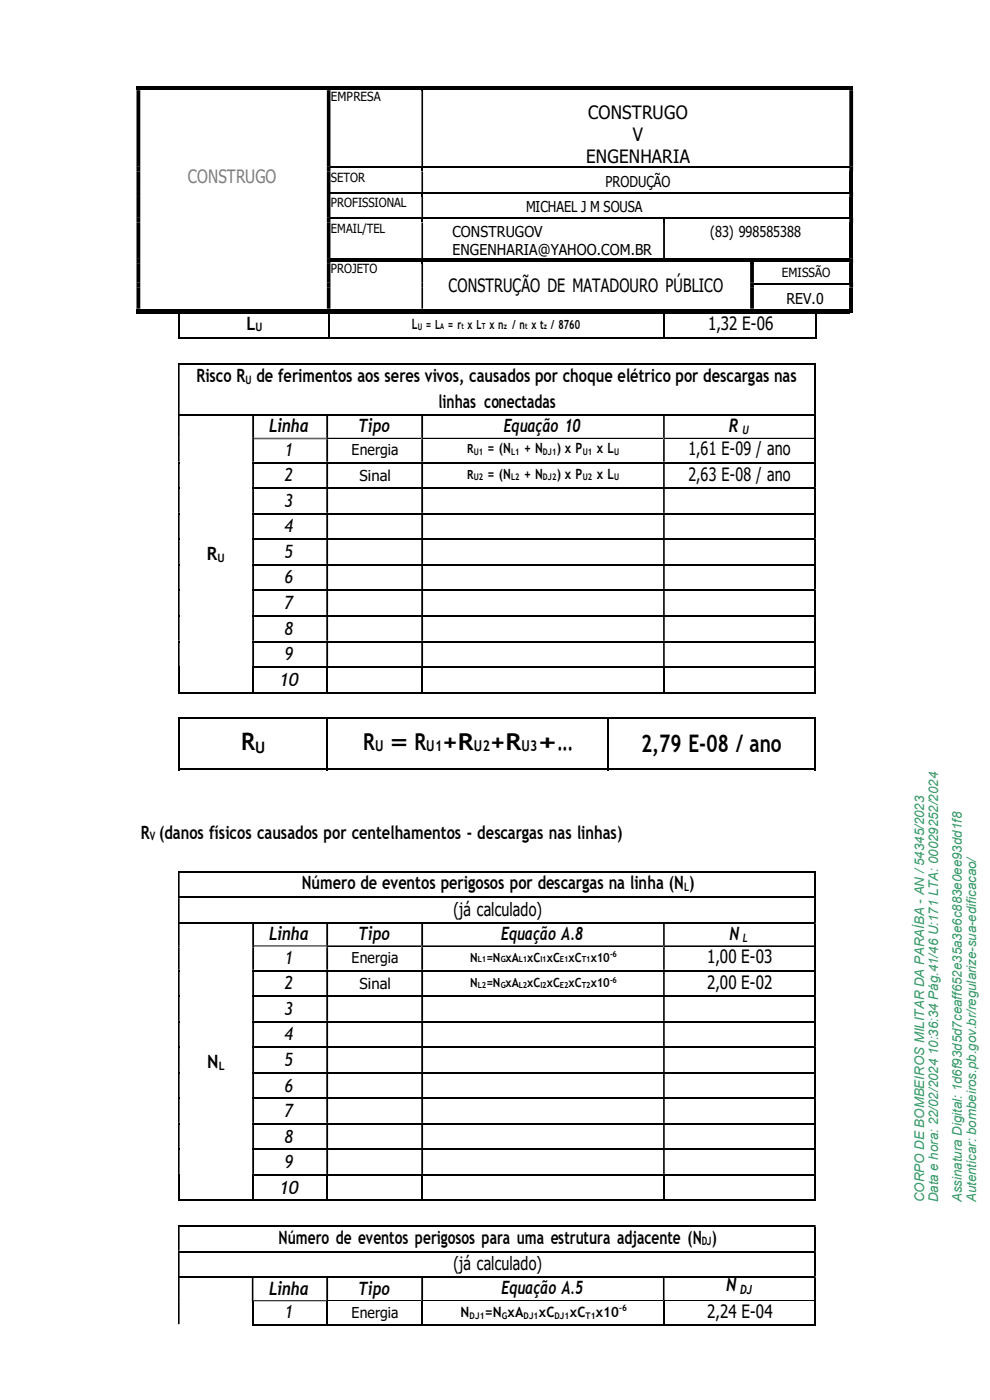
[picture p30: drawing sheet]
<svg xmlns="http://www.w3.org/2000/svg" width="210mm" height="297mm" viewBox="0 0 210 297" stroke-linecap="round" stroke-linejoin="round" font-family="sans-serif">
<defs><g id="words">
<g font-size="5.1">
<text x="51.2" y="159.2">R</text>
<text x="136" y="159.5">2,79 E-08 / ano</text>
</g>
<text font-size="5" x="77" y="159.1">R = R +R +R +...</text>
<g font-size="3.9">
<text x="124.8" y="25.1">CONSTRUGO</text>
<text x="134.3" y="29.8">V</text>
<text x="124.3" y="34.5">ENGENHARIA</text>
<text x="95.1" y="61.8">CONSTRUÇÃO DE MATADOURO PÚBLICO</text>
<text x="52.3" y="70">L</text>
<text x="150.2" y="70.1">1,32 E-06</text>
<text x="41.7" y="81.1">Risco R de ferimentos aos seres vivos, causados por choque elétrico por descargas nas</text>
<text x="93" y="86.6">linhas conectadas</text>
<text x="57.1" y="91.7">Linha</text>
<text x="75.9" y="91.7">Tipo</text>
<text x="106.8" y="91.7">Equação 10</text>
<text x="154.6" y="91.7">R</text>
<text x="60.4" y="96.7">1</text>
<text x="146.1" y="96.6">1,61 E-09 / ano</text>
<text x="146.1" y="101.9">2,63 E-08 / ano</text>
<text x="60.4" y="102.1">2</text>
<text x="60.4" y="107.5">3</text>
<text x="60.4" y="112.9">4</text>
<text x="43.9" y="118.8">R</text>
<text x="60.4" y="118.4">5</text>
<text x="60.4" y="123.8">6</text>
<text x="60.4" y="129.2">7</text>
<text x="60.4" y="134.7">8</text>
<text x="60.4" y="140.1">9</text>
<text x="59.2" y="145.5">10</text>
<text x="29.8" y="178">R (danos físicos causados por centelhamentos - descargas nas linhas)</text>
<text x="64" y="188.6">Número de eventos perigosos por descargas na linha (N )</text>
<text x="96.2" y="194.2">(já calculado)</text>
<text x="57.1" y="199.5">Linha</text>
<text x="75.9" y="199.5">Tipo</text>
<text x="106.3" y="199.4">Equação A.8</text>
<text x="154.7" y="199.5">N</text>
<text x="60.4" y="204.5">1</text>
<text x="60.4" y="209.9">2</text>
<text x="150" y="204.4">1,00 E-03</text>
<text x="150" y="209.7">2,00 E-02</text>
<text x="60.4" y="215.3">3</text>
<text x="60.4" y="220.7">4</text>
<text x="43.9" y="226.6">N</text>
<text x="60.4" y="226.1">5</text>
<text x="60.4" y="231.6">6</text>
<text x="60.4" y="237">7</text>
<text x="60.4" y="242.4">8</text>
<text x="60.4" y="247.8">9</text>
<text x="59.2" y="253.2">10</text>
<text x="59.1" y="263.8">Número de eventos perigosos para uma estrutura adjacente (N )</text>
<text x="96.2" y="269.4">(já calculado)</text>
<text x="57.1" y="274.7">Linha</text>
<text x="75.9" y="274.7">Tipo</text>
<text x="106.4" y="274.6">Equação A.5</text>
<text x="154.1" y="273.9">N</text>
<text x="60.4" y="279.7">1</text>
<text x="150" y="279.6">2,24 E-04</text>
</g>
<text font-size="3.9" fill="#7f7f7f" x="39.9" y="38.9">CONSTRUGO</text>
<text font-size="3.3" x="54.1" y="159.8">U</text>
<g font-size="3.2">
<text x="128.5" y="39.6">PRODUÇÃO</text>
<text x="111.6" y="45">MICHAEL J M SOUSA</text>
<text x="96" y="50.2">CONSTRUGOV</text>
<text x="150.7" y="50.2">(83) 998585388</text>
<text x="96" y="54">ENGENHARIA@YAHOO.COM.BR</text>
<text x="166.8" y="64.4">REV.0</text>
<text x="74.6" y="96.6">Energia</text>
<text x="76.3" y="102">Sinal</text>
<text x="79.6" y="159.4">U</text>
<text x="90.4" y="159.4">U1</text>
<text x="100.5" y="159.4">U2</text>
<text x="110.7" y="159.4">U3</text>
<text x="74.6" y="204.4">Energia</text>
<text x="76.3" y="209.8">Sinal</text>
<text x="74.6" y="279.6">Energia</text>
</g>
<g font-size="3">
<text x="87.4" y="69.7">L</text>
<text x="103.4" y="96.1">= (N</text>
<text x="103.4" y="101.5">= (N</text>
<text x="111.2" y="96.1">+ N</text>
<text x="111.2" y="101.5">+ N</text>
<text x="118.2" y="96.1">) x P</text>
<text x="118.2" y="101.5">) x P</text>
<text x="126.6" y="96.1">x L</text>
<text x="126.6" y="101.5">x L</text>
<text x="97.7" y="279.5">N</text>
<text x="102.9" y="279.5">=N xA</text>
<text x="114.3" y="279.5">xC</text>
<text x="120.9" y="279.5">xC</text>
<text x="126.4" y="279.5">x10</text>
</g>
<g font-size="2.8" fill="#396">
<text x="196" y="255.1" transform="rotate(-90 196 255.1)">CORPO DE BOMBEIROS MILITAR DA PARAÍBA - AN / 54345/2023</text>
<text x="199.1" y="255.1" transform="rotate(-90 199.1 255.1)">Data e hora: 22/02/2024 10:36:34 Pág.41/46 U:171 LTA: 00029252/2024</text>
<text x="204" y="255.1" transform="rotate(-90 204 255.1)">Assinatura Digital: 1d6f93d5d7ceaff652e35a3e6c883e0ee93dd1f8</text>
<text x="207.1" y="255.1" transform="rotate(-90 207.1 255.1)">Autenticar: bombeiros.pb.gov.br/regularize-sua-edificacao/</text>
</g>
<g font-size="2.7">
<text x="70.2" y="21.4">EMPRESA</text>
<text x="70.2" y="38.6">SETOR</text>
<text x="70.2" y="44">PROFISSIONAL</text>
<text x="70.2" y="49.4">EMAIL/TEL</text>
<text x="70.2" y="58">PROJETO</text>
<text x="165.9" y="58.7">EMISSÃO</text>
<text x="90.3" y="69.7">= L = r x L x n / n x t / 8760</text>
<text x="99.1" y="96.1">R</text>
<text x="99.1" y="101.5">R</text>
<text x="99.7" y="204">N</text>
<text x="99.7" y="209.4">N</text>
<text x="103.2" y="204">=N xA xC xC xC</text>
<text x="103.2" y="209.4">=N xA xC xC xC</text>
<text x="125.3" y="204">x10</text>
<text x="125.3" y="209.4">x10</text>
<text x="157" y="274.6">DJ</text>
</g>
<g font-size="2.5">
<text x="54.2" y="70.3">U</text>
<text x="52.1" y="81.4">U</text>
<text x="157.5" y="92">U</text>
<text x="46.1" y="119.2">U</text>
<text x="31.7" y="178.3">V</text>
<text x="145.1" y="189">L</text>
<text x="157.6" y="199.8">L</text>
<text x="46.4" y="226.9">L</text>
<text x="148.9" y="264.2">DJ</text>
</g>
<g font-size="1.9">
<text x="88.6" y="70.1">U</text>
<text x="100.5" y="96.4">U1</text>
<text x="100.5" y="101.9">U2</text>
<text x="108.4" y="96.4">L1</text>
<text x="108.4" y="101.9">L2</text>
<text x="115.2" y="96.4">DJ1</text>
<text x="115.2" y="101.9">DJ2</text>
<text x="123.7" y="96.4">U1</text>
<text x="123.7" y="101.9">U2</text>
<text x="130.3" y="96.4">U</text>
<text x="130.3" y="101.9">U</text>
<text x="99.6" y="279.8">DJ1</text>
<text x="106.5" y="279.8">G</text>
<text x="111.1" y="279.8">DJ1</text>
<text x="117.6" y="279.8">DJ1</text>
<text x="124.2" y="279.8">T1</text>
<text x="131.3" y="278.1">–6</text>
</g>
<g font-size="1.8">
<text x="93.4" y="69.9">A</text>
<text x="97.9" y="69.9">t</text>
<text x="102.2" y="69.9">T</text>
<text x="106.9" y="69.9">z</text>
<text x="111.4" y="69.9">t</text>
<text x="115.4" y="69.9">z</text>
<text x="129.4" y="203.1">-6</text>
<text x="101.4" y="204.2">L1</text>
<text x="101.4" y="209.6">L2</text>
<text x="106.2" y="204.2">G</text>
<text x="106.2" y="209.6">G</text>
<text x="110.1" y="204.2">L1</text>
<text x="110.1" y="209.6">L2</text>
<text x="114.6" y="204.2">I1</text>
<text x="114.6" y="209.6">I2</text>
<text x="118.8" y="204.2">E1</text>
<text x="118.8" y="209.6">E2</text>
<text x="123.4" y="204.2">T1</text>
<text x="123.4" y="209.6">T2</text>
<text x="129.4" y="208.5">-6</text>
</g>
</g></defs>
<g fill="#000">
<path d="M29 18.3h.8v.8h-.8z" fill-rule="evenodd"/>
<path d="M29 19.1h.8v16.2h-.8zM69.3 19.1h.8v16.2h-.8zM89.4 19.1h.3v16.2h-.3zM180.2 19.1h.8v16.2h-.8z" fill-rule="evenodd"/>
<path d="M69.3 18.3h.8v.8h-.8z" fill-rule="evenodd"/>
<path d="M89.4 18.3h90.8v.8h-90.8z" fill-rule="evenodd"/>
<path d="M180.2 18.3h.8v.8h-.8z" fill-rule="evenodd"/>
<path d="M29 35.3h.8v1.1h-.8zM69.3 35.3h.8v1.1h-.8z" fill-rule="evenodd"/>
<path d="M180.2 35.3h.8v1.1h-.8zM29 36.4h.8v4.3h-.8zM69.3 36.4h.8v4.3h-.8zM89.4 36.4h.3v4.3h-.3z" fill-rule="evenodd"/>
<path d="M29 40.7h.8v1.1h-.8zM69.3 40.7h.8v1.1h-.8z" fill-rule="evenodd"/>
<path d="M29 46.1h.8v1.1h-.8zM69.3 46.1h.8v1.1h-.8z" fill-rule="evenodd"/>
<path d="M29 54.8h.8v1h-.8zM69.3 54.8h.8v1h-.8z" fill-rule="evenodd"/>
<path d="M29 60h.8v1h-.8zM69.3 60h.8v1h-.8zM89.4 60h.3v1h-.3zM159.1 60h.8v1h-.8z" fill-rule="evenodd"/>
<path d="M89.4 54.8h69.8v.7h-69.8z" fill-rule="evenodd"/>
<path d="M140.7 46.1h.4v1.1h-.4z" fill-rule="evenodd"/>
<path d="M159.1 54.8h.8v1.1h-.8z" fill-rule="evenodd"/>
<path d="M180.2 40.7h.8v1.1h-.8zM29 41.8h.8v4.4h-.8zM69.3 41.8h.8v4.4h-.8zM89.4 41.8h.3v4.4h-.3z" fill-rule="evenodd"/>
<path d="M180.2 46.1h.8v1.1h-.8zM29 47.2h.8v7.6h-.8zM69.3 47.2h.8v7.6h-.8zM89.4 47.2h.3v7.6h-.3zM140.7 47.2h.4v7.6h-.4z" fill-rule="evenodd"/>
<path d="M180.2 54.8h.8v1h-.8zM29 55.8h.8v4.2h-.8zM69.3 55.8h.8v4.2h-.8zM89.4 55.8h.3v4.2h-.3zM159.1 55.8h.8v4.2h-.8z" fill-rule="evenodd"/>
<path d="M180.2 60h.8v1h-.8zM29 61h.8v4.5h-.8zM69.3 61h.8v4.5h-.8zM89.4 61h.3v4.5h-.3zM159.1 61h.8v4.5h-.8z" fill-rule="evenodd"/>
<path d="M29 65.5h151.2v1h-151.2z" fill-rule="evenodd"/>
<path d="M172.7 77h.4v.4h-.4zM37.8 77.3h.3v10.6h-.3z" fill-rule="evenodd"/>
<path d="M37.8 92.9h.3v.4h-.3zM53.5 92.9h.4v.4h-.4z" fill-rule="evenodd"/>
<path d="M53.8 92.9l15.5 .1zM53.8 93h15.5v.2h-15.5z" fill-rule="evenodd"/>
<path d="M69.2 93.1h.4v.2h-.4zM69.2 92.9l.3 .1z" fill-rule="evenodd"/>
<path d="M69.2 93h.3v.2h-.3zM69.5 92.9l19.9 .1z" fill-rule="evenodd"/>
<path d="M89.4 93.1h.3v.2h-.3zM89.4 92.9l.3 .1z" fill-rule="evenodd"/>
<path d="M89.4 93h.3v.2h-.3zM89.6 92.9l51.1 .1z" fill-rule="evenodd"/>
<path d="M140.7 93.1h.3v.2h-.3zM140.7 92.9l.2 .1z" fill-rule="evenodd"/>
<path d="M140.7 93h.2v.2h-.2zM140.9 92.9l31.9 .1z" fill-rule="evenodd"/>
<path d="M172.7 87.8h.4v.4h-.4zM37.8 88.2h.3v4.7h-.3zM53.5 88.2h.4v4.7h-.4zM69.2 88.2h.4v4.7h-.4zM89.4 88.2h.3v4.7h-.3zM140.7 88.2h.3v4.7h-.3z" fill-rule="evenodd"/>
<path d="M172.7 92.9h.4v.4h-.4zM37.8 93.3h.3v4.7h-.3zM53.5 93.3h.4v4.7h-.4zM69.2 93.3h.4v4.7h-.4zM89.4 93.3h.3v4.7h-.3zM140.7 93.3h.3v4.7h-.3z" fill-rule="evenodd"/>
<path d="M172.7 98h.4v.3h-.4zM37.8 98.3h.3v5.1h-.3zM53.5 98.3h.4v5.1h-.4zM69.2 98.3h.4v5.1h-.4zM89.4 98.3h.3v5.1h-.3zM140.7 98.3h.3v5.1h-.3z" fill-rule="evenodd"/>
<path d="M172.7 103.4h.4v.4h-.4zM37.8 103.7h.3v5.1h-.3zM53.5 103.7h.4v5.1h-.4zM69.2 103.7h.4v5.1h-.4zM89.4 103.7h.3v5.1h-.3zM140.7 103.7h.3v5.1h-.3z" fill-rule="evenodd"/>
<path d="M172.7 108.8h.4v.3h-.4zM37.8 109.1h.3v5.1h-.3zM53.5 109.1h.4v5.1h-.4zM69.2 109.1h.4v5.1h-.4zM89.4 109.1h.3v5.1h-.3zM140.7 109.1h.3v5.1h-.3z" fill-rule="evenodd"/>
<path d="M172.7 114.2h.4v.4h-.4zM37.8 114.6h.3v5h-.3zM53.5 114.6h.4v5h-.4zM69.2 114.6h.4v5h-.4zM89.4 114.6h.3v5h-.3zM140.7 114.6h.3v5h-.3z" fill-rule="evenodd"/>
<path d="M172.7 119.6h.4v.4h-.4zM37.8 120h.3v5.1h-.3zM53.5 120h.4v5.1h-.4zM69.2 120h.4v5.1h-.4zM89.4 120h.3v5.1h-.3zM140.7 120h.3v5.1h-.3z" fill-rule="evenodd"/>
<path d="M172.7 125.1h.4v.3h-.4zM37.8 125.4h.3v5.1h-.3zM53.5 125.4h.4v5.1h-.4zM69.2 125.4h.4v5.1h-.4zM89.4 125.4h.3v5.1h-.3zM140.7 125.4h.3v5.1h-.3z" fill-rule="evenodd"/>
<path d="M172.7 130.5h.4v.4h-.4zM37.8 130.8h.3v5.1h-.3zM53.5 130.8h.4v5.1h-.4zM69.2 130.8h.4v5.1h-.4zM89.4 130.8h.3v5.1h-.3zM140.7 130.8h.3v5.1h-.3z" fill-rule="evenodd"/>
<path d="M172.7 135.9h.4v.4h-.4zM37.8 136.2h.3v5.1h-.3zM53.5 136.2h.4v5.1h-.4zM69.2 136.2h.4v5.1h-.4zM89.4 136.2h.3v5.1h-.3zM140.7 136.2h.3v5.1h-.3z" fill-rule="evenodd"/>
<path d="M172.7 184.8h.4v.3h-.4zM37.8 185.1h.3v5.1h-.3z" fill-rule="evenodd"/>
<path d="M172.7 190.2h.4v.3h-.4zM37.8 190.5h.3v5.1h-.3z" fill-rule="evenodd"/>
<path d="M172.7 195.6h.4v.4h-.4zM37.8 196h.3v4.6h-.3zM53.5 196h.4v4.6h-.4zM69.2 196h.4v4.6h-.4zM89.4 196h.3v4.6h-.3zM140.7 196h.3v4.6h-.3z" fill-rule="evenodd"/>
<path d="M37.8 200.6h.3v.4h-.3zM53.5 200.6h.4v.4h-.4z" fill-rule="evenodd"/>
<path d="M53.8 200.6h15.5v.1h-15.5zM53.8 200.8l15.5 .1z" fill-rule="evenodd"/>
<path d="M69.2 200.8h.4v.2h-.4zM69.2 200.6h.3v.1h-.3z" fill-rule="evenodd"/>
<path d="M69.2 200.8l.3 .1zM69.5 200.6h19.9v.1h-19.9z" fill-rule="evenodd"/>
<path d="M89.4 200.8h.3v.2h-.3zM89.4 200.6h.3v.1h-.3z" fill-rule="evenodd"/>
<path d="M89.4 200.8l.3 .1zM89.6 200.6h51.1v.1h-51.1z" fill-rule="evenodd"/>
<path d="M140.7 200.8h.3v.2h-.3zM140.7 200.6h.2v.1h-.2z" fill-rule="evenodd"/>
<path d="M140.7 200.8l.2 .1zM140.9 200.6h31.9v.1h-31.9z" fill-rule="evenodd"/>
<path d="M172.7 200.6h.4v.4h-.4zM37.8 201h.3v4.7h-.3zM53.5 201h.4v4.7h-.4zM69.2 201h.4v4.7h-.4zM89.4 201h.3v4.7h-.3zM140.7 201h.3v4.7h-.3z" fill-rule="evenodd"/>
<path d="M172.7 205.7h.4v.4h-.4zM37.8 206.1h.3v5.1h-.3zM53.5 206.1h.4v5.1h-.4zM69.2 206.1h.4v5.1h-.4zM89.4 206.1h.3v5.1h-.3zM140.7 206.1h.3v5.1h-.3z" fill-rule="evenodd"/>
<path d="M172.7 211.1h.4v.4h-.4zM37.8 211.5h.3v5.1h-.3zM53.5 211.5h.4v5.1h-.4zM69.2 211.5h.4v5.1h-.4zM89.4 211.5h.3v5.1h-.3zM140.7 211.5h.3v5.1h-.3z" fill-rule="evenodd"/>
<path d="M172.7 216.6h.4v.3h-.4zM37.8 216.9h.3v5.1h-.3zM53.5 216.9h.4v5.1h-.4zM69.2 216.9h.4v5.1h-.4zM89.4 216.9h.3v5.1h-.3zM140.7 216.9h.3v5.1h-.3z" fill-rule="evenodd"/>
<path d="M172.7 222h.4v.3h-.4zM37.8 222.3h.3v5.1h-.3zM53.5 222.3h.4v5.1h-.4zM69.2 222.3h.4v5.1h-.4zM89.4 222.3h.3v5.1h-.3zM140.7 222.3h.3v5.1h-.3z" fill-rule="evenodd"/>
<path d="M172.7 227.4h.4v.4h-.4zM37.8 227.7h.3v5.1h-.3zM53.5 227.7h.4v5.1h-.4zM69.2 227.7h.4v5.1h-.4zM89.4 227.7h.3v5.1h-.3zM140.7 227.7h.3v5.1h-.3z" fill-rule="evenodd"/>
<path d="M172.7 232.7h.4v.4h-.4zM37.8 233.1h.3v5.1h-.3zM53.5 233.1h.4v5.1h-.4zM69.2 233.1h.4v5.1h-.4zM89.4 233.1h.3v5.1h-.3zM140.7 233.1h.3v5.1h-.3z" fill-rule="evenodd"/>
<path d="M172.7 238.2h.4v.3h-.4zM37.8 238.5h.3v5.1h-.3zM53.5 238.5h.4v5.1h-.4zM69.2 238.5h.4v5.1h-.4zM89.4 238.5h.3v5.1h-.3zM140.7 238.5h.3v5.1h-.3z" fill-rule="evenodd"/>
<path d="M172.7 259.9h.4v.4h-.4zM37.8 260.3h.3v5h-.3z" fill-rule="evenodd"/>
<path d="M172.7 243.6h.4v.4h-.4zM37.8 244h.3v5h-.3zM53.5 244h.4v5h-.4zM69.2 244h.4v5h-.4zM89.4 244h.3v5h-.3zM140.7 244h.3v5h-.3z" fill-rule="evenodd"/>
<path d="M37.8 275.8h.3v.4h-.3zM53.4 275.8h.4v.4h-.4z" fill-rule="evenodd"/>
<path d="M53.8 275.8l15.5 .1zM53.8 275.9h15.5v.2h-15.5z" fill-rule="evenodd"/>
<path d="M69.2 276.1h.4v.1h-.4zM69.2 275.8l.3 .1z" fill-rule="evenodd"/>
<path d="M69.2 275.9h.3v.2h-.3zM69.5 275.8l19.9 .1z" fill-rule="evenodd"/>
<path d="M89.4 276.1h.3v.1h-.3zM89.4 275.8l.3 .1z" fill-rule="evenodd"/>
<path d="M89.4 275.9h.3v.2h-.3zM89.6 275.8l51 .1z" fill-rule="evenodd"/>
<path d="M140.6 276.1h.4v.1h-.4zM140.6 275.8l.3 .1z" fill-rule="evenodd"/>
<path d="M140.6 275.9h.3v.2h-.3zM140.8 275.8l31.9 .1z" fill-rule="evenodd"/>
<path d="M172.7 265.3h.4v.4h-.4zM37.8 265.7h.3v5.1h-.3z" fill-rule="evenodd"/>
<path d="M172.7 270.8h.4v.3h-.4zM37.8 271.1h.3v4.7h-.3zM53.4 271.1h.4v4.7h-.4zM69.2 271.1h.4v4.7h-.4zM89.4 271.1h.3v4.7h-.3zM140.6 271.1h.4v4.7h-.4z" fill-rule="evenodd"/>
<path d="M172.7 275.8h.4v.4h-.4zM37.8 276.1h.3v4.8h-.3z" fill-rule="evenodd"/>
</g>
<g fill="#000">
<path d="M29.7 18.3h39.7v.8h-39.7zM70.1 18.3h19.4v.8h-19.4zM89.4 19.1h.3zM89.4 35.3h.3v1.1h-.3zM180.2 36.4h.8v4.3h-.8zM70.1 54.8h19.4v.7h-19.4zM89.4 40.7h.3v1.1h-.3zM89.4 46.1h.3v1.1h-.3zM89.4 55.5h.3v.4h-.3zM159.9 54.8h20.3v.7h-20.3zM180.2 41.8h.8v4.4h-.8zM180.2 47.2h.8v7.6h-.8z"/>
<path d="M180.2 55.8h.8v4.2h-.8zM172.8 71.5h.4v.4h-.4zM180.2 61h.8v4.5h-.8zM180.2 65.5h.8v.8h-.8zM37.8 98h.3v.3h-.3zM37.8 103.4h.3v.4h-.3zM37.8 108.8h.3v.3h-.3zM37.8 114.2h.3v.4h-.3zM37.8 119.6h.3v.4h-.3zM37.8 125.1h.3v.3h-.3zM37.8 130.5h.3v.4h-.3zM37.8 135.9h.3v.4h-.3z"/>
<path d="M37.8 141.3h.3v.3h-.3zM172.7 141.3h.4v.3h-.4zM172.7 146.7h.4v.4h-.4zM172.7 152.2h.4v.4h-.4zM172.7 163h.4v.4h-.4zM37.8 205.7h.3v.4h-.3zM37.8 211.1h.3v.4h-.3zM37.8 216.6h.3v.3h-.3zM37.8 222h.3v.3h-.3zM37.8 227.4h.3v.4h-.3zM37.8 232.7h.3v.4h-.3zM37.8 238.2h.3v.3h-.3z"/>
<path d="M37.8 243.6h.3v.4h-.3zM37.8 249h.3v.4h-.3zM172.7 249h.4v.4h-.4zM172.7 254.5h.4v.3h-.4zM172.7 280.9h.4v.4h-.4z"/>
</g>
<g fill="none" stroke="#000" stroke-width=".34">
<path d="M70.1 35.5h19.4M89.7 35.5h90.5M70.1 46.3h19.4M89.7 46.3h51M141 46.3h39.2M37.8 71.7h31.8M69.7 66.5v5.4M69.9 71.7h70.8M141 71.7h31.8M173 66.5v5.4M37.8 88h135M53.5 109h119.3"/>
<path d="M53.5 119.8h119.3M53.5 136.1h119.3M37.8 152.4h135M37.9 141.6v5.5M37.9 152.5v10.9M140.8 141.6v5.5M37.8 185h135M37.8 195.8h135M53.5 205.9h119.3M53.5 216.7h119.3M53.5 227.6h119.3M53.5 238.4h119.3"/>
<path d="M37.8 254.6h15.8M37.9 249.4v5.4M53.5 243.8h119.3M53.8 254.6h15.5M69.6 254.6h19.8M89.7 254.6h51M140.8 249.4v5.4M141 254.6h31.8M37.8 260.1h134.9M37.8 270.9h134.9M53.6 276.1v5.2M140.8 276.1v5.2"/>
<path d="M53.4 281.1h15.9M69.6 281.1h19.8M89.7 281.1h50.9M140.9 281.1h31.8"/>
</g>
<g fill="none" stroke="#000" stroke-width=".38">
<path d="M70.1 40.9h19.4M89.7 40.9h90.5M37.8 77.2h135M38 66.5v5.4M140.9 66.5v5.4M159.9 60.2h20.3M172.9 77.3v10.6M53.5 98.1h119.3M172.9 88.2v4.7M172.9 93.3v4.7M172.9 98.3v5.1M53.5 103.6h119.3"/>
<path d="M53.5 114.4h119.3M172.9 103.7v5.1M172.9 109.1v5.1M172.9 114.6v5M172.9 120v5.1M53.5 125.2h119.3M53.5 130.7h119.3M172.9 125.4v5.1M172.9 130.8v5.1M172.9 136.2v5.1M37.8 146.9h15.8M53.5 141.5h119.3"/>
<path d="M53.7 141.6v5.5M53.8 146.9h15.5M69.4 141.6v5.5M69.4 152.5v10.9M69.6 146.9h19.8M89.6 141.6v5.5M89.7 146.9h51M129.1 152.5v10.9M141 146.9h31.8M172.9 141.6v5.5M172.9 152.5v10.9M37.8 163.2h31.5"/>
<path d="M69.6 163.2h59.3M129.2 163.2h43.6M37.8 190.4h135M172.9 185.1v5.1M172.9 190.5v5.1M172.9 196v4.6M53.5 211.3h119.3M172.9 201v4.7M172.9 206.1v5.1M172.9 211.5v5.1M172.9 216.9v5.1M53.5 222.1h119.3"/>
<path d="M53.5 232.9h119.3M172.9 222.3v5.1M172.9 227.7v5.1M172.9 233.1v5.1M172.9 238.5v5.1M53.5 249.2h119.3M53.7 249.4v5.4M69.4 249.4v5.4M89.6 249.4v5.4M172.9 244v5M172.9 249.4v5.4M37.8 265.5h134.9"/>
<path d="M69.4 276.1v5.2M89.6 276.1v5.2M172.9 260.3v5M172.9 265.7v5.1M172.9 271.1v4.7M172.9 276.1v5.2"/>
</g>
<path d="M69.5 93.1h19.9M89.6 93.1h51.1M140.9 93.1h31.9M69.5 200.8h19.9M89.6 200.8h51.1M140.9 200.8h31.9M69.5 276h19.9M89.6 276h51M140.8 276h31.9" fill="none" stroke="#000" stroke-width=".21"/>
<use href="#words"/>
</svg>
